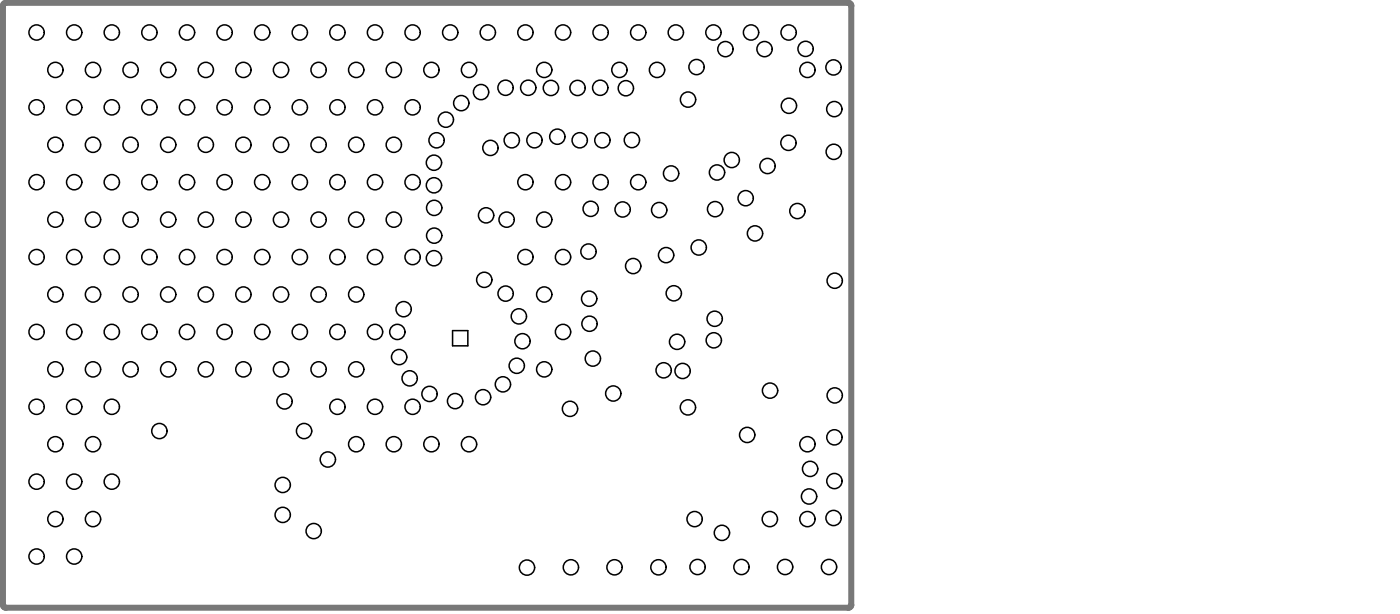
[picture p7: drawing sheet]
<svg xmlns="http://www.w3.org/2000/svg" width="77mm" height="34mm" viewBox="0 0 77 34" stroke-linecap="round" stroke-linejoin="round" font-family="sans-serif">
<g fill="none" stroke="#000" stroke-width=".08">
<path d="M25 18.2h.8v.9h-.8z"/>
<circle cx="2" cy="14.2" r=".42"/>
<circle cx="2" cy="18.3" r=".42"/>
<circle cx="2" cy="1.8" r=".42"/>
<circle cx="2" cy="5.9" r=".42"/>
<circle cx="2" cy="10.1" r=".42"/>
<circle cx="3.1" cy="12.1" r=".42"/>
<circle cx="3.1" cy="8" r=".42"/>
<circle cx="3.1" cy="16.2" r=".42"/>
<circle cx="3.1" cy="3.9" r=".42"/>
<circle cx="4.1" cy="14.2" r=".42"/>
<circle cx="4.1" cy="18.3" r=".42"/>
<circle cx="4.1" cy="1.8" r=".42"/>
<circle cx="4.1" cy="5.9" r=".42"/>
<circle cx="4.1" cy="10.1" r=".42"/>
<circle cx="5.1" cy="12.1" r=".42"/>
<circle cx="5.1" cy="8" r=".42"/>
<circle cx="5.1" cy="16.2" r=".42"/>
<circle cx="5.1" cy="3.9" r=".42"/>
<circle cx="6.2" cy="14.2" r=".42"/>
<circle cx="6.2" cy="1.8" r=".42"/>
<circle cx="6.2" cy="5.9" r=".42"/>
<circle cx="6.2" cy="18.3" r=".42"/>
<circle cx="6.2" cy="10.1" r=".42"/>
<circle cx="7.2" cy="12.1" r=".42"/>
<circle cx="7.2" cy="8" r=".42"/>
<circle cx="7.2" cy="16.2" r=".42"/>
<circle cx="7.2" cy="3.9" r=".42"/>
<circle cx="8.2" cy="14.2" r=".42"/>
<circle cx="8.2" cy="5.9" r=".42"/>
<circle cx="8.2" cy="1.8" r=".42"/>
<circle cx="8.2" cy="18.3" r=".42"/>
<circle cx="8.2" cy="10.1" r=".42"/>
<circle cx="9.3" cy="12.1" r=".42"/>
<circle cx="9.3" cy="8" r=".42"/>
<circle cx="9.3" cy="16.2" r=".42"/>
<circle cx="9.3" cy="3.9" r=".42"/>
<circle cx="10.3" cy="14.2" r=".42"/>
<circle cx="10.3" cy="5.9" r=".42"/>
<circle cx="10.3" cy="1.8" r=".42"/>
<circle cx="10.3" cy="18.3" r=".42"/>
<circle cx="10.3" cy="10.1" r=".42"/>
<circle cx="11.4" cy="12.1" r=".42"/>
<circle cx="11.4" cy="8" r=".42"/>
<circle cx="11.4" cy="16.2" r=".42"/>
<circle cx="11.4" cy="3.9" r=".42"/>
<circle cx="12.4" cy="14.2" r=".42"/>
<circle cx="12.4" cy="18.3" r=".42"/>
<circle cx="12.4" cy="5.9" r=".42"/>
<circle cx="12.4" cy="1.8" r=".42"/>
<circle cx="12.4" cy="10.1" r=".42"/>
<circle cx="13.4" cy="12.1" r=".42"/>
<circle cx="13.4" cy="8" r=".42"/>
<circle cx="13.4" cy="16.2" r=".42"/>
<circle cx="13.4" cy="3.9" r=".42"/>
<circle cx="14.5" cy="14.2" r=".42"/>
<circle cx="14.5" cy="18.3" r=".42"/>
<circle cx="14.5" cy="5.9" r=".42"/>
<circle cx="14.5" cy="1.8" r=".42"/>
<circle cx="14.5" cy="10.1" r=".42"/>
<circle cx="15.5" cy="12.1" r=".42"/>
<circle cx="15.5" cy="8" r=".42"/>
<circle cx="15.5" cy="16.2" r=".42"/>
<circle cx="15.5" cy="3.9" r=".42"/>
<circle cx="16.5" cy="14.2" r=".42"/>
<circle cx="16.5" cy="18.3" r=".42"/>
<circle cx="16.5" cy="1.8" r=".42"/>
<circle cx="16.5" cy="5.9" r=".42"/>
<circle cx="16.5" cy="10.1" r=".42"/>
<circle cx="17.6" cy="12.1" r=".42"/>
<circle cx="17.6" cy="8" r=".42"/>
<circle cx="17.6" cy="16.2" r=".42"/>
<circle cx="17.6" cy="3.9" r=".42"/>
<circle cx="18.6" cy="14.2" r=".42"/>
<circle cx="18.6" cy="18.3" r=".42"/>
<circle cx="18.6" cy="5.9" r=".42"/>
<circle cx="18.6" cy="1.8" r=".42"/>
<circle cx="18.6" cy="10.1" r=".42"/>
<circle cx="19.7" cy="12.1" r=".42"/>
<circle cx="19.7" cy="8" r=".42"/>
<circle cx="19.7" cy="16.2" r=".42"/>
<circle cx="19.7" cy="3.9" r=".42"/>
<circle cx="20.7" cy="14.2" r=".42"/>
<circle cx="20.7" cy="18.3" r=".42"/>
<circle cx="20.7" cy="5.9" r=".42"/>
<circle cx="20.7" cy="1.8" r=".42"/>
<circle cx="20.7" cy="10.1" r=".42"/>
<circle cx="21.7" cy="12.1" r=".42"/>
<circle cx="21.7" cy="8" r=".42"/>
<circle cx="21.7" cy="3.9" r=".42"/>
<circle cx="21.9" cy="18.3" r=".42"/>
<circle cx="22" cy="19.7" r=".42"/>
<circle cx="22.3" cy="17.1" r=".42"/>
<circle cx="22.8" cy="14.2" r=".42"/>
<circle cx="22.8" cy="5.9" r=".42"/>
<circle cx="22.8" cy="1.8" r=".42"/>
<circle cx="22.8" cy="10.1" r=".42"/>
<circle cx="23.8" cy="3.9" r=".42"/>
<circle cx="23.9" cy="14.2" r=".42"/>
<circle cx="23.9" cy="9" r=".42"/>
<circle cx="23.9" cy="10.2" r=".42"/>
<circle cx="24" cy="13" r=".42"/>
<circle cx="24" cy="11.5" r=".42"/>
<circle cx="24.1" cy="7.7" r=".42"/>
<circle cx="24.6" cy="6.6" r=".42"/>
<circle cx="24.8" cy="1.8" r=".42"/>
<circle cx="25.5" cy="5.7" r=".42"/>
<circle cx="25.9" cy="3.9" r=".42"/>
<circle cx="26.5" cy="5.1" r=".42"/>
<circle cx="26.7" cy="15.4" r=".42"/>
<circle cx="26.8" cy="11.9" r=".42"/>
<circle cx="26.9" cy="1.8" r=".42"/>
<circle cx="27.1" cy="8.2" r=".42"/>
<circle cx="27.9" cy="4.8" r=".42"/>
<circle cx="27.9" cy="16.2" r=".42"/>
<circle cx="28" cy="12.1" r=".42"/>
<circle cx="28.2" cy="7.7" r=".42"/>
<circle cx="28.6" cy="17.5" r=".42"/>
<circle cx="28.8" cy="18.8" r=".42"/>
<circle cx="29" cy="14.2" r=".42"/>
<circle cx="29" cy="1.8" r=".42"/>
<circle cx="29" cy="10.1" r=".42"/>
<circle cx="29.2" cy="4.8" r=".42"/>
<circle cx="29.5" cy="7.7" r=".42"/>
<circle cx="30" cy="12.1" r=".42"/>
<circle cx="30" cy="16.2" r=".42"/>
<circle cx="30" cy="3.9" r=".42"/>
<circle cx="30.4" cy="4.9" r=".42"/>
<circle cx="30.8" cy="7.5" r=".42"/>
<circle cx="31.1" cy="14.2" r=".42"/>
<circle cx="31.1" cy="18.3" r=".42"/>
<circle cx="31.1" cy="1.8" r=".42"/>
<circle cx="31.1" cy="10.1" r=".42"/>
<circle cx="31.9" cy="4.9" r=".42"/>
<circle cx="32" cy="7.7" r=".42"/>
<circle cx="32.5" cy="13.9" r=".42"/>
<circle cx="32.5" cy="16.5" r=".42"/>
<circle cx="32.5" cy="17.9" r=".42"/>
<circle cx="32.6" cy="11.5" r=".42"/>
<circle cx="32.7" cy="19.8" r=".42"/>
<circle cx="33.1" cy="4.8" r=".42"/>
<circle cx="33.1" cy="1.8" r=".42"/>
<circle cx="33.1" cy="10.1" r=".42"/>
<circle cx="33.2" cy="7.7" r=".42"/>
<circle cx="34.2" cy="3.9" r=".42"/>
<circle cx="34.4" cy="11.6" r=".42"/>
<circle cx="34.5" cy="4.9" r=".42"/>
<circle cx="34.9" cy="7.7" r=".42"/>
<circle cx="34.9" cy="14.7" r=".42"/>
<circle cx="35.2" cy="1.8" r=".42"/>
<circle cx="35.2" cy="10.1" r=".42"/>
<circle cx="36.3" cy="3.9" r=".42"/>
<circle cx="36.4" cy="11.6" r=".42"/>
<circle cx="36.8" cy="14.1" r=".42"/>
<circle cx="37" cy="9.6" r=".42"/>
<circle cx="37.2" cy="16.2" r=".42"/>
<circle cx="37.3" cy="1.8" r=".42"/>
<circle cx="37.4" cy="18.9" r=".42"/>
<circle cx="38" cy="5.5" r=".42"/>
<circle cx="38.4" cy="3.7" r=".42"/>
<circle cx="38.6" cy="13.7" r=".42"/>
<circle cx="39.4" cy="1.8" r=".42"/>
<circle cx="39.4" cy="18.8" r=".42"/>
<circle cx="39.4" cy="17.6" r=".42"/>
<circle cx="39.5" cy="11.5" r=".42"/>
<circle cx="39.6" cy="9.5" r=".42"/>
<circle cx="40" cy="2.7" r=".42"/>
<circle cx="40.4" cy="8.8" r=".42"/>
<circle cx="41.2" cy="10.9" r=".42"/>
<circle cx="41.4" cy="1.8" r=".42"/>
<circle cx="41.7" cy="12.9" r=".42"/>
<circle cx="42.2" cy="2.7" r=".42"/>
<circle cx="42.4" cy="9.2" r=".42"/>
<circle cx="43.5" cy="7.9" r=".42"/>
<circle cx="43.5" cy="1.8" r=".42"/>
<circle cx="43.5" cy="5.8" r=".42"/>
<circle cx="44" cy="11.6" r=".42"/>
<circle cx="44.5" cy="2.7" r=".42"/>
<circle cx="44.6" cy="3.9" r=".42"/>
<circle cx="46" cy="3.7" r=".42"/>
<circle cx="46" cy="8.4" r=".42"/>
<circle cx="46" cy="6" r=".42"/>
<circle cx="46.1" cy="15.5" r=".42"/>
<circle cx="2" cy="22.4" r=".42"/>
<circle cx="2" cy="26.6" r=".42"/>
<circle cx="2" cy="30.7" r=".42"/>
<circle cx="3.1" cy="28.6" r=".42"/>
<circle cx="3.1" cy="24.5" r=".42"/>
<circle cx="3.1" cy="20.4" r=".42"/>
<circle cx="4.1" cy="22.4" r=".42"/>
<circle cx="4.1" cy="26.6" r=".42"/>
<circle cx="4.1" cy="30.7" r=".42"/>
<circle cx="5.1" cy="28.6" r=".42"/>
<circle cx="5.1" cy="24.5" r=".42"/>
<circle cx="5.1" cy="20.4" r=".42"/>
<circle cx="6.2" cy="22.4" r=".42"/>
<circle cx="6.2" cy="26.6" r=".42"/>
<circle cx="7.2" cy="20.4" r=".42"/>
<circle cx="8.8" cy="23.8" r=".42"/>
<circle cx="9.3" cy="20.4" r=".42"/>
<circle cx="11.4" cy="20.4" r=".42"/>
<circle cx="13.4" cy="20.4" r=".42"/>
<circle cx="15.5" cy="20.4" r=".42"/>
<circle cx="15.6" cy="28.4" r=".42"/>
<circle cx="15.6" cy="26.7" r=".42"/>
<circle cx="15.7" cy="22.1" r=".42"/>
<circle cx="16.8" cy="23.8" r=".42"/>
<circle cx="17.3" cy="29.3" r=".42"/>
<circle cx="17.6" cy="20.4" r=".42"/>
<circle cx="18.1" cy="25.3" r=".42"/>
<circle cx="18.6" cy="22.4" r=".42"/>
<circle cx="19.7" cy="24.5" r=".42"/>
<circle cx="19.7" cy="20.4" r=".42"/>
<circle cx="20.7" cy="22.4" r=".42"/>
<circle cx="21.7" cy="24.5" r=".42"/>
<circle cx="22.6" cy="20.9" r=".42"/>
<circle cx="22.8" cy="22.4" r=".42"/>
<circle cx="23.7" cy="21.7" r=".42"/>
<circle cx="23.8" cy="24.5" r=".42"/>
<circle cx="25.1" cy="22.1" r=".42"/>
<circle cx="25.9" cy="24.5" r=".42"/>
<circle cx="26.7" cy="21.9" r=".42"/>
<circle cx="27.8" cy="21.2" r=".42"/>
<circle cx="28.5" cy="20.2" r=".42"/>
<circle cx="29.1" cy="31.3" r=".42"/>
<circle cx="30" cy="20.4" r=".42"/>
<circle cx="31.5" cy="22.6" r=".42"/>
<circle cx="31.5" cy="31.3" r=".42"/>
<circle cx="33.8" cy="21.7" r=".42"/>
<circle cx="33.9" cy="31.3" r=".42"/>
<circle cx="36.3" cy="31.3" r=".42"/>
<circle cx="36.6" cy="20.4" r=".42"/>
<circle cx="37.7" cy="20.5" r=".42"/>
<circle cx="38" cy="22.5" r=".42"/>
<circle cx="38.3" cy="28.6" r=".42"/>
<circle cx="38.5" cy="31.3" r=".42"/>
<circle cx="39.8" cy="29.4" r=".42"/>
<circle cx="40.9" cy="31.3" r=".42"/>
<circle cx="41.2" cy="24" r=".42"/>
<circle cx="42.5" cy="28.6" r=".42"/>
<circle cx="42.5" cy="21.5" r=".42"/>
<circle cx="43.3" cy="31.3" r=".42"/>
<circle cx="44.6" cy="28.6" r=".42"/>
<circle cx="44.6" cy="24.5" r=".42"/>
<circle cx="44.6" cy="27.4" r=".42"/>
<circle cx="44.7" cy="25.9" r=".42"/>
<circle cx="45.7" cy="31.3" r=".42"/>
<circle cx="46" cy="28.6" r=".42"/>
<circle cx="46" cy="26.5" r=".42"/>
<circle cx="46" cy="24.1" r=".42"/>
<circle cx="46.1" cy="21.8" r=".42"/>
</g>
<path d="M.2 .3v33.2h46.6M.3 .2l-.1 .1M.3 .2h46.6l.1 33.2M47 33.4l-.2 .1" fill="none" stroke="#787878" stroke-width=".33"/>
</svg>
